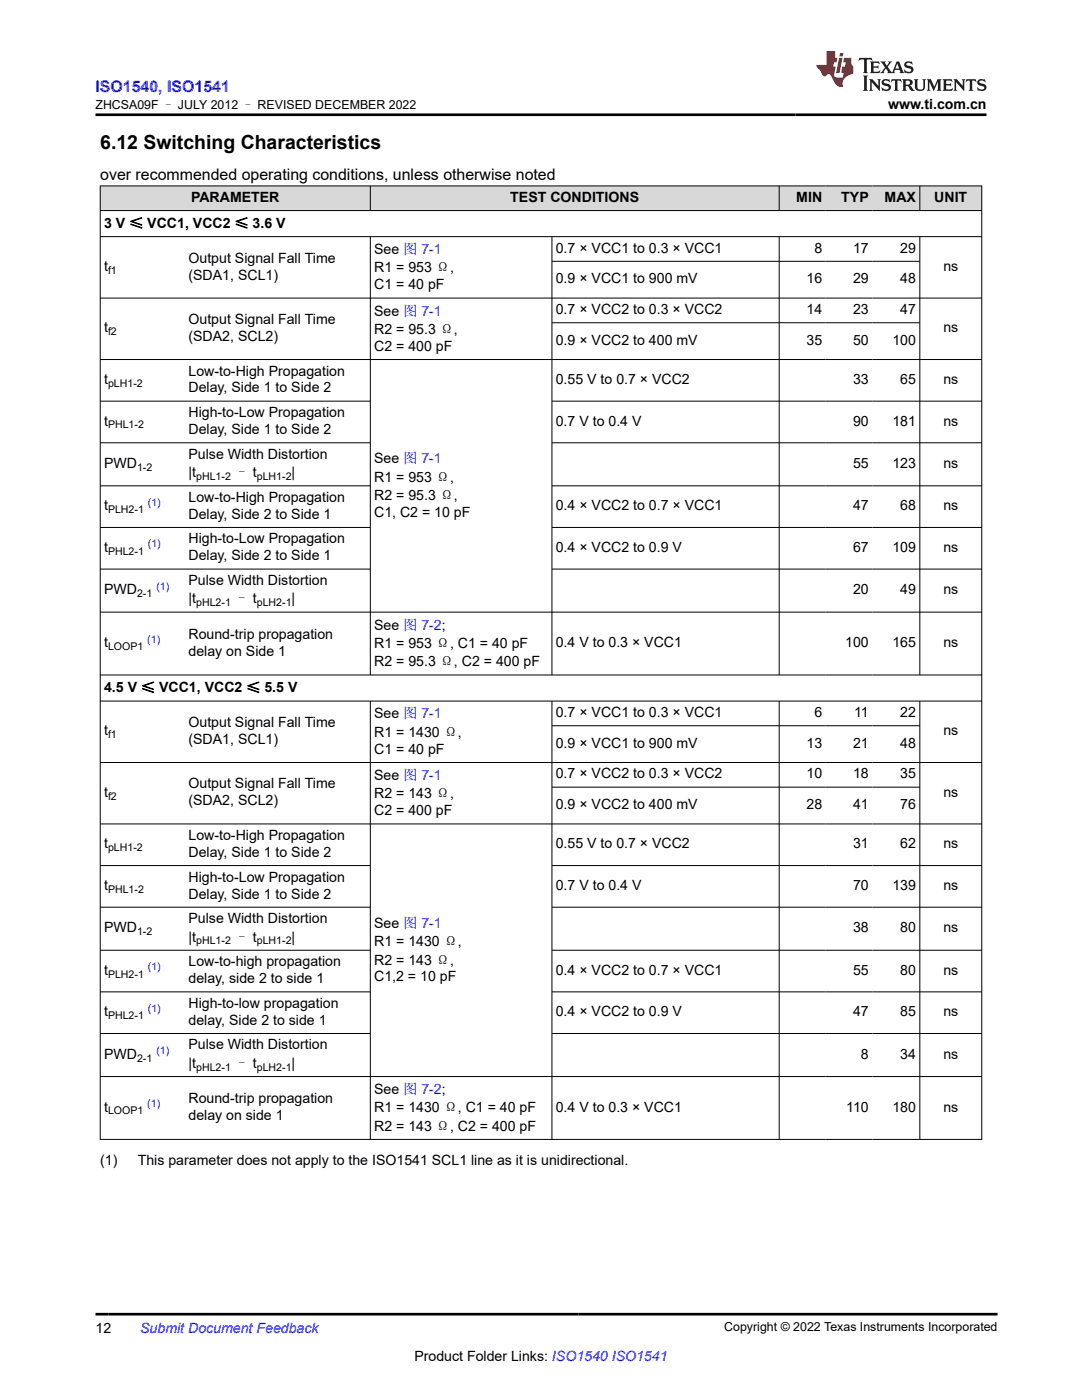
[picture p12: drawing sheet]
<svg xmlns="http://www.w3.org/2000/svg" width="216mm" height="279mm" viewBox="0 0 216 279" stroke-linecap="round" stroke-linejoin="round" font-family="sans-serif">
<defs><g id="words">
<text font-size="3.9" x="20" y="29.8">6.12 Switching Characteristics</text>
<text font-size="3.2" fill="#00f" x="19" y="18.3">ISO1540, ISO1541</text>
<text font-size="3.2" x="20" y="36">over recommended operating conditions, unless otherwise noted</text>
<g font-size="2.8">
<text x="177.2" y="21.7">www.ti.com.cn</text>
<text x="38.1" y="40.3">PARAMETER</text>
<text x="101.8" y="40.3">TEST CONDITIONS</text>
<text x="158.9" y="40.3">MIN</text>
<text x="167.9" y="40.3">TYP</text>
<text x="176.5" y="40.3">MAX</text>
<text x="186.4" y="40.3">UNIT</text>
<text x="20.8" y="45.5">3 V ≤ VCC1, VCC2 ≤ 3.6 V</text>
<text x="37.6" y="52.4">Output Signal Fall Time</text>
<text x="74.7" y="50.7">See 图 7-1</text>
<text x="110.9" y="50.4">0.7 × VCC1 to 0.3 × VCC1</text>
<text x="162.5" y="50.4">8</text>
<text x="170.2" y="50.4">17</text>
<text x="179.6" y="50.4">29</text>
<text x="20.8" y="54.1">t</text>
<text x="37.6" y="55.8">(SDA1, SCL1)</text>
<text x="74.7" y="54.4">R1 = 953 Ω,</text>
<text x="74.7" y="57.8">C1 = 40 pF</text>
<text x="110.9" y="56.6">0.9 × VCC1 to 900 mV</text>
<text x="160.9" y="56.6">16</text>
<text x="170.2" y="56.6">29</text>
<text x="179.6" y="56.6">48</text>
<text x="188.2" y="54.1">ns</text>
<text x="37.6" y="64.7">Output Signal Fall Time</text>
<text x="74.7" y="63">See 图 7-1</text>
<text x="110.9" y="62.7">0.7 × VCC2 to 0.3 × VCC2</text>
<text x="160.9" y="62.7">14</text>
<text x="170.2" y="62.7">23</text>
<text x="179.6" y="62.7">47</text>
<text x="20.8" y="66.4">t</text>
<text x="37.6" y="68">(SDA2, SCL2)</text>
<text x="74.7" y="66.6">R2 = 95.3 Ω,</text>
<text x="74.7" y="70">C2 = 400 pF</text>
<text x="110.9" y="68.8">0.9 × VCC2 to 400 mV</text>
<text x="160.9" y="68.8">35</text>
<text x="170.2" y="68.8">50</text>
<text x="178.1" y="68.8">100</text>
<text x="188.2" y="66.4">ns</text>
<text x="20.8" y="76.6">t</text>
<text x="37.6" y="74.9">Low-to-High Propagation</text>
<text x="110.9" y="76.6">0.55 V to 0.7 × VCC2</text>
<text x="170.2" y="76.6">33</text>
<text x="179.6" y="76.6">65</text>
<text x="188.2" y="76.6">ns</text>
<text x="37.6" y="78.3">Delay, Side 1 to Side 2</text>
<text x="37.6" y="83.3">High-to-Low Propagation</text>
<text x="20.8" y="84.9">t</text>
<text x="37.6" y="86.6">Delay, Side 1 to Side 2</text>
<text x="110.9" y="84.9">0.7 V to 0.4 V</text>
<text x="170.2" y="84.9">90</text>
<text x="178.1" y="84.9">181</text>
<text x="188.2" y="84.9">ns</text>
<text x="20.8" y="93.4">PWD</text>
<text x="37.6" y="91.6">Pulse Width Distortion</text>
<text x="37.6" y="95.2">|t</text>
<text x="46.9" y="95.2">– t</text>
<text x="58.2" y="95.2">|</text>
<text x="74.7" y="92.5">See 图 7-1</text>
<text x="170.2" y="93.4">55</text>
<text x="178.1" y="93.4">123</text>
<text x="188.2" y="93.4">ns</text>
<text x="20.8" y="101.8">t</text>
<text x="37.6" y="100.1">Low-to-High Propagation</text>
<text x="74.7" y="96.1">R1 = 953 Ω,</text>
<text x="74.7" y="99.8">R2 = 95.3 Ω,</text>
<text x="110.9" y="101.8">0.4 × VCC2 to 0.7 × VCC1</text>
<text x="170.2" y="101.8">47</text>
<text x="179.6" y="101.8">68</text>
<text x="188.2" y="101.8">ns</text>
<text x="37.6" y="103.5">Delay, Side 2 to Side 1</text>
<text x="74.7" y="103.2">C1, C2 = 10 pF</text>
<text x="20.8" y="110.2">t</text>
<text x="37.6" y="108.5">High-to-Low Propagation</text>
<text x="37.6" y="111.8">Delay, Side 2 to Side 1</text>
<text x="110.9" y="110.2">0.4 × VCC2 to 0.9 V</text>
<text x="170.2" y="110.2">67</text>
<text x="178.1" y="110.2">109</text>
<text x="188.2" y="110.2">ns</text>
<text x="20.8" y="118.6">PWD</text>
<text x="37.6" y="116.8">Pulse Width Distortion</text>
<text x="170.2" y="118.6">20</text>
<text x="179.6" y="118.6">49</text>
<text x="188.2" y="118.6">ns</text>
<text x="37.6" y="120.4">|t</text>
<text x="46.9" y="120.4">– t</text>
<text x="58.2" y="120.4">|</text>
<text x="74.7" y="125.6">See 图 7-2;</text>
<text x="20.8" y="129.2">t</text>
<text x="37.6" y="127.5">Round-trip propagation</text>
<text x="37.6" y="130.9">delay on Side 1</text>
<text x="74.7" y="129.3">R1 = 953 Ω, C1 = 40 pF</text>
<text x="110.9" y="129.2">0.4 V to 0.3 × VCC1</text>
<text x="168.6" y="129.2">100</text>
<text x="178.1" y="129.2">165</text>
<text x="188.2" y="129.2">ns</text>
<text x="74.7" y="133">R2 = 95.3 Ω, C2 = 400 pF</text>
<text x="20.8" y="138.2">4.5 V ≤ VCC1, VCC2 ≤ 5.5 V</text>
<text x="74.7" y="143.4">See 图 7-1</text>
<text x="110.9" y="143.1">0.7 × VCC1 to 0.3 × VCC1</text>
<text x="162.5" y="143.1">6</text>
<text x="170.4" y="143.1">11</text>
<text x="179.6" y="143.1">22</text>
<text x="20.8" y="146.8">t</text>
<text x="37.6" y="145.1">Output Signal Fall Time</text>
<text x="37.6" y="148.5">(SDA1, SCL1)</text>
<text x="74.7" y="147.1">R1 = 1430 Ω,</text>
<text x="110.9" y="149.2">0.9 × VCC1 to 900 mV</text>
<text x="160.9" y="149.2">13</text>
<text x="170.2" y="149.2">21</text>
<text x="179.6" y="149.2">48</text>
<text x="188.2" y="146.8">ns</text>
<text x="74.7" y="150.4">C1 = 40 pF</text>
<text x="74.7" y="155.6">See 图 7-1</text>
<text x="110.9" y="155.4">0.7 × VCC2 to 0.3 × VCC2</text>
<text x="160.9" y="155.4">10</text>
<text x="170.2" y="155.4">18</text>
<text x="179.6" y="155.4">35</text>
<text x="20.8" y="159">t</text>
<text x="37.6" y="157.3">Output Signal Fall Time</text>
<text x="37.6" y="160.7">(SDA2, SCL2)</text>
<text x="74.7" y="159.3">R2 = 143 Ω,</text>
<text x="110.9" y="161.5">0.9 × VCC2 to 400 mV</text>
<text x="160.9" y="161.5">28</text>
<text x="170.2" y="161.5">41</text>
<text x="179.6" y="161.5">76</text>
<text x="188.2" y="159">ns</text>
<text x="37.6" y="167.6">Low-to-High Propagation</text>
<text x="74.7" y="162.7">C2 = 400 pF</text>
<text x="20.8" y="169.3">t</text>
<text x="37.6" y="171">Delay, Side 1 to Side 2</text>
<text x="110.9" y="169.3">0.55 V to 0.7 × VCC2</text>
<text x="170.2" y="169.3">31</text>
<text x="179.6" y="169.3">62</text>
<text x="188.2" y="169.3">ns</text>
<text x="20.8" y="177.6">t</text>
<text x="37.6" y="175.9">High-to-Low Propagation</text>
<text x="37.6" y="179.3">Delay, Side 1 to Side 2</text>
<text x="110.9" y="177.6">0.7 V to 0.4 V</text>
<text x="170.2" y="177.6">70</text>
<text x="178.1" y="177.6">139</text>
<text x="188.2" y="177.6">ns</text>
<text x="37.6" y="184.2">Pulse Width Distortion</text>
<text x="74.7" y="185.2">See 图 7-1</text>
<text x="20.8" y="186.1">PWD</text>
<text x="37.6" y="187.9">|t</text>
<text x="46.9" y="187.9">– t</text>
<text x="58.2" y="187.9">|</text>
<text x="74.7" y="188.8">R1 = 1430 Ω,</text>
<text x="170.2" y="186.1">38</text>
<text x="179.6" y="186.1">80</text>
<text x="188.2" y="186.1">ns</text>
<text x="20.8" y="194.5">t</text>
<text x="37.6" y="192.8">Low-to-high propagation</text>
<text x="37.6" y="196.2">delay, side 2 to side 1</text>
<text x="74.7" y="192.5">R2 = 143 Ω,</text>
<text x="74.7" y="195.9">C1,2 = 10 pF</text>
<text x="110.9" y="194.5">0.4 × VCC2 to 0.7 × VCC1</text>
<text x="170.2" y="194.5">55</text>
<text x="179.6" y="194.5">80</text>
<text x="188.2" y="194.5">ns</text>
<text x="20.8" y="202.8">t</text>
<text x="37.6" y="201.1">High-to-low propagation</text>
<text x="110.9" y="202.8">0.4 × VCC2 to 0.9 V</text>
<text x="170.2" y="202.8">47</text>
<text x="179.6" y="202.8">85</text>
<text x="188.2" y="202.8">ns</text>
<text x="37.6" y="204.5">delay, Side 2 to side 1</text>
<text x="37.6" y="209.4">Pulse Width Distortion</text>
<text x="20.8" y="211.3">PWD</text>
<text x="37.6" y="213.1">|t</text>
<text x="46.9" y="213.1">– t</text>
<text x="58.2" y="213.1">|</text>
<text x="171.8" y="211.3">8</text>
<text x="179.6" y="211.3">34</text>
<text x="188.2" y="211.3">ns</text>
<text x="20.8" y="221.9">t</text>
<text x="37.6" y="220.2">Round-trip propagation</text>
<text x="74.7" y="218.3">See 图 7-2;</text>
<text x="74.7" y="222">R1 = 1430 Ω, C1 = 40 pF</text>
<text x="110.9" y="221.9">0.4 V to 0.3 × VCC1</text>
<text x="168.9" y="221.9">110</text>
<text x="178.1" y="221.9">180</text>
<text x="188.2" y="221.9">ns</text>
<text x="37.6" y="223.5">delay on side 1</text>
<text x="74.7" y="225.7">R2 = 143 Ω, C2 = 400 pF</text>
<text x="20" y="232.5">(1)</text>
<text x="27.5" y="232.5">This parameter does not apply to the ISO1541 SCL1 line as it is unidirectional.</text>
<text x="19" y="266">12</text>
<text x="82.7" y="271.7">Product Folder Links: ISO1540 ISO1541</text>
</g>
<text font-size="2.8" fill="#00f" x="28" y="266">Submit Document Feedback</text>
<g font-size="2.5">
<text x="19.1" y="21.8">ZHCSA09F – JULY 2012 – REVISED DECEMBER 2022</text>
<text x="144.5" y="265.7">Copyright © 2022 Texas Instruments Incorporated</text>
</g>
<g font-size="2.1">
<text x="21.6" y="54.7">f1</text>
<text x="21.6" y="66.9">f2</text>
<text x="21.6" y="77.2">pLH1-2</text>
<text x="21.6" y="85.5">PHL1-2</text>
<text x="27.4" y="94">1-2</text>
<text x="39.1" y="95.8">pHL1-2</text>
<text x="51.3" y="95.8">pLH1-2</text>
<text x="21.6" y="102.4">PLH2-1</text>
<text x="21.6" y="110.7">PHL2-1</text>
<text x="27.4" y="119.2">2-1</text>
<text x="39.1" y="121">pHL2-1</text>
<text x="51.3" y="121">pLH2-1</text>
<text x="21.6" y="129.7">LOOP1</text>
<text x="21.6" y="147.3">f1</text>
<text x="21.6" y="159.6">f2</text>
<text x="21.6" y="169.9">pLH1-2</text>
<text x="21.6" y="178.2">PHL1-2</text>
<text x="27.4" y="186.6">1-2</text>
<text x="39.1" y="188.5">pHL1-2</text>
<text x="51.3" y="188.5">pLH1-2</text>
<text x="21.6" y="195.1">PLH2-1</text>
<text x="21.6" y="203.4">PHL2-1</text>
<text x="27.4" y="211.8">2-1</text>
<text x="39.1" y="213.7">pHL2-1</text>
<text x="51.3" y="213.7">pLH2-1</text>
<text x="21.6" y="222.4">LOOP1</text>
</g>
<g font-size="2.1" fill="#00f">
<text x="29.5" y="100.9">(1)</text>
<text x="29.5" y="109.2">(1)</text>
<text x="31.2" y="117.7">(1)</text>
<text x="29.4" y="128.2">(1)</text>
<text x="29.5" y="193.6">(1)</text>
<text x="29.5" y="201.9">(1)</text>
<text x="31.2" y="210.3">(1)</text>
<text x="29.4" y="220.9">(1)</text>
</g>
</g></defs>
<g fill="#d8d8d8">
<path d="M20 37.1h175.9v4.9h-175.9z" fill-rule="evenodd"/>
<path d="M20.1 37.2h53.7v4.8h-53.7z" fill-rule="evenodd"/>
<path d="M74 37.2h81.4v4.8h-81.4z" fill-rule="evenodd"/>
<path d="M155.5 37.2h9.3v4.8h-9.3z" fill-rule="evenodd"/>
<path d="M164.8 37.2h9.3v4.8h-9.3z" fill-rule="evenodd"/>
<path d="M174.1 37.2h9.4v4.8h-9.4z" fill-rule="evenodd"/>
<path d="M183.6 37.2h12.2v4.8h-12.2z" fill-rule="evenodd"/>
</g>
<g fill="none" stroke="#000" stroke-width=".2">
<path d="M19.9 37.1h176.1M20 37v190.5M73.9 37v5.1M155.5 37v5.1M183.5 37v5.1M195.9 37v190.5M19.9 42h176.1M19.9 47.2h176.1M19.9 59.5h176.1M73.9 47.2v87.6M110.1 47.2v87.6M110.1 52.2h73.5"/>
<path d="M155.5 47.2v87.6M183.5 47.2v87.6M19.9 71.8h176.1M110.1 64.4h73.5M19.9 80.1h54.1M19.9 88.4h54.1M19.9 97h54.1M110.1 80.1h85.9M110.1 88.4h85.9M110.1 97h85.9M19.9 105.3h54.1M19.9 113.6h54.1"/>
<path d="M110.1 105.3h85.9M110.1 113.6h85.9M19.9 122.2h176.1M19.9 134.7h176.1M19.9 139.9h176.1M73.9 139.9v87.6M110.1 139.9v87.6M155.5 139.9v87.6M183.5 139.9v87.6M19.9 152.2h176.1M110.1 144.8h73.5M110.1 157.1h73.5"/>
<path d="M19.9 164.4h176.1M19.9 172.7h54.1M110.1 172.7h85.9M19.9 181.1h54.1M19.9 189.6h54.1M19.9 198h54.1M110.1 181.1h85.9M110.1 189.6h85.9M110.1 198h85.9M19.9 214.8h176.1M19.9 206.3h54.1M110.1 206.3h85.9"/>
<path d="M19.9 227.4h176.1"/>
</g>
<path d="M171.5 11.6l-.2 .5 .5-.2h.6v.1v2.2l-.2 .4h1l-.2-.4v-2.2v-.1h.5l.5 .2-.1-.5zM173.6 12.3l.2 .4v1.5l-.2 .4h1.9l.1-.6a1.08 1.08 0 0 1-1.3 .2v-.7h.6l.4 .2v-.7l-.4 .2h-.6v-.5l.2-.2a1 1 0 0 1 1 .3l-.1-.5zM175.7 12.3l.9 1.1-1 1.2h.9l-.2-.2 .5-.8 .4 .8-.2 .2h1.6l-.2-.2 .2-.5h.9l.1 .5-.1 .2h.9l-.2-.3-.8-2h-.5l-.9 2.2-.9-1.1 .9-1.1h-.8l.2 .2-.4 .6-.4-.6 .2-.2zM179 12.7l.4 1h-.7zM180.7 12.4a.65 .65 0 0 0-.2 .7 .65 .65 0 0 0 .6 .5l.6 .1 .1 .3a.79 .79 0 0 1-.7 .4 .79 .79 0 0 1-.7-.5l.1 .7 .2-.1a.93 .93 0 0 0 1.1 .1 .93 .93 0 0 0 .4-1 1.46 1.46 0 0 0-1.2-.6l-.1-.3a1.09 1.09 0 0 1 1.2 .2l-.2-.6-.1 .1-.5-.2zM172.2 15.1l.2 .4v2.2l-.2 .4h1l-.2-.4v-2.2l.2-.4zM173.4 15.8l.2 .4v1.5l-.2 .4h.8l-.3-.4 .1-1.3 1.6 1.8v-2l.2-.4h-.7l.1 .2 .1 1.1-1.2-1.3zM176.2 15.9a.65 .65 0 0 0-.2 .8 .65 .65 0 0 0 .6 .4l.6 .2 .1 .2a.79 .79 0 0 1-.7 .4 .79 .79 0 0 1-.7-.5l.1 .7 .2-.1a.93 .93 0 0 0 1.1 .1 .93 .93 0 0 0 .4-.9 1.46 1.46 0 0 0-1.2-.6l-.1-.4a1.09 1.09 0 0 1 1.2 .2l-.1-.6-.2 .1-.5-.1zM177.9 15.8l-.1 .6a.63 .63 0 0 1 .8-.3v1.6l-.3 .4h1l-.2-.4v-1.6a.66 .66 0 0 1 .8 .3l-.1-.6zM180 15.8l.2 .4v1.5l-.2 .4h1l-.2-.2-.1-.7h.5l.1 .2a.79 .79 0 0 0 1.2 .6l-1-.9a.61 .61 0 0 0 .6-.6 .61 .61 0 0 0-.5-.7zM180.8 16.1h.1a.47 .47 0 0 1 .5 .1 .47 .47 0 0 1 .1 .5l-.1 .1-.7 .1zM182.3 15.8l.2 .2a2.27 2.27 0 0 0 .4 2 1.04 1.04 0 0 0 1.7-.7v-1.3l.2-.2h-.8l.2 .4v1.1a.6 .6 0 0 1-.6 .6 .6 .6 0 0 1-.6-.6v-1.1l.3-.4zM184.9 15.8l.2 .4v1.5l-.2 .4h.8l-.3-.4v-1.4l.9 1.9 .9-1.9v1.4l-.3 .4h1l-.2-.4v-1.5l.2-.4h-.8l-.7 1.5-.6-1.5zM188.1 15.8l.2 .4v1.5l-.2 .4h1.9l.1-.6a1.09 1.09 0 0 1-1.3 .2v-.7h.6l.4 .2v-.6l-.4 .2h-.6v-.6l.2-.1a1.01 1.01 0 0 1 1 .3l-.1-.6zM190.2 15.8l.3 .4v1.5l-.3 .4h.8l-.2-.4v-1.3l1.6 1.8v-2l.2-.4h-.7l.2 .2v1.1l-1.2-1.3zM192.8 15.8l-.1 .6a.63 .63 0 0 1 .8-.3v1.6l-.3 .4h1l-.2-.4v-1.6a.66 .66 0 0 1 .8 .3l-.1-.6zM195.2 15.9a.65 .65 0 0 0-.2 .8 .65 .65 0 0 0 .6 .4l.6 .2 .2 .2a.79 .79 0 0 1-.7 .4 .79 .79 0 0 1-.7-.5l.1 .7 .2-.1a.93 .93 0 0 0 1 .1 .93 .93 0 0 0 .5-.9 1.46 1.46 0 0 0-1.3-.6v-.4a1.09 1.09 0 0 1 1.2 .2l-.2-.6-.2 .1-.5-.1z" fill="#231f20"/>
<path d="M164.9 10.2v2.8h-2l.1 .3 .8 1a.95 .95 0 0 0 1 .9 .59 .59 0 0 1 .5-.4 .59 .59 0 0 1 .5 .4l.4 .7a1.59 1.59 0 0 0 2.1 1.4 1.61 1.61 0 0 1 1-2.3l1-.3-.1-1.5a1.59 1.59 0 0 1-.3-1.7h-1.5l-.2 .9h.6l-.2 .9h-.5l-.2 1v.2l.4 .1-.1 .9h-.7a.73 .73 0 0 1-1-.7l.3-1.5h-.5l.1-.9h.5l.2-.9h-.5v-1.3zM167.4 11.5l-.6 3.1h.7l.6-3.1zM167.6 10.6l-.1 .6h.7l.1-.6z" fill="#ed1c24"/>
<path d="M19 22.9h177.8M19 262.3h180" fill="none" stroke="#000" stroke-width=".53"/>
<use href="#words"/>
</svg>
